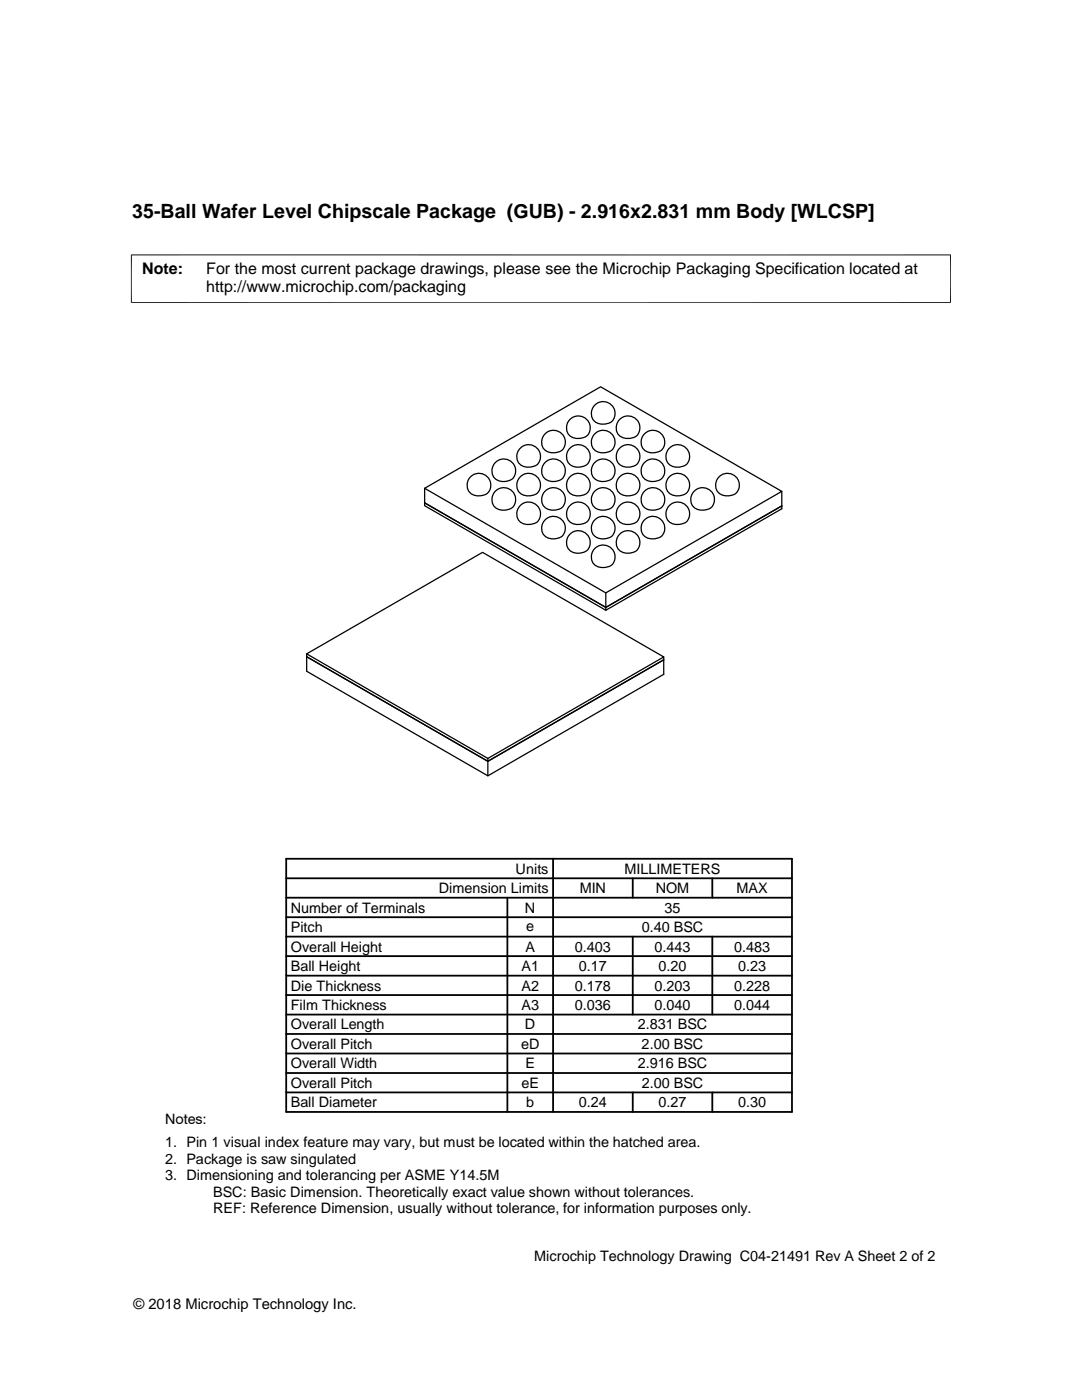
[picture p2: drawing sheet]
<svg xmlns="http://www.w3.org/2000/svg" width="216mm" height="279mm" viewBox="0 0 216 279" stroke-linecap="round" stroke-linejoin="round" font-family="sans-serif">
<defs><g id="words">
<text font-size="3.9" x="26.4" y="43.5">35-Ball Wafer Level Chipscale Package (GUB) - 2.916x2.831 mm Body [WLCSP]</text>
<g font-size="3.2">
<text x="28.4" y="54.6">Note:</text>
<text x="41.1" y="54.6">For the most current package drawings, please see the Microchip Packaging Specification located at</text>
<text x="41.1" y="58.3">http://www.microchip.com/packaging</text>
</g>
<g font-size="2.9">
<text x="87.6" y="178.2">Dimension Limits</text>
<text x="102.9" y="174.4">Units</text>
<text x="115.7" y="178.2">MIN</text>
<text x="124.6" y="174.4">MILLIMETERS</text>
<text x="130.8" y="178.2">NOM</text>
<text x="147" y="178.2">MAX</text>
<text x="58" y="182.1">Number of Terminals</text>
<text x="104.8" y="182.1">N</text>
<text x="105" y="185.7">e</text>
<text x="132.6" y="182.1">35</text>
<text x="58" y="189.9">Overall Height</text>
<text x="58" y="186">Pitch</text>
<text x="104.8" y="189.9">A</text>
<text x="114.7" y="189.9">0.403</text>
<text x="128" y="186">0.40 BSC</text>
<text x="130.6" y="189.9">0.443</text>
<text x="146.5" y="189.9">0.483</text>
<text x="58" y="193.8">Ball Height</text>
<text x="58" y="197.7">Die Thickness</text>
<text x="104.1" y="193.8">A1</text>
<text x="104.1" y="197.7">A2</text>
<text x="114.7" y="197.7">0.178</text>
<text x="115.5" y="193.8">0.17</text>
<text x="130.6" y="197.7">0.203</text>
<text x="131.4" y="193.8">0.20</text>
<text x="146.5" y="197.7">0.228</text>
<text x="147.3" y="193.8">0.23</text>
<text x="58" y="201.6">Film Thickness</text>
<text x="104.1" y="201.5">A3</text>
<text x="114.7" y="201.6">0.036</text>
<text x="130.6" y="201.6">0.040</text>
<text x="146.5" y="201.6">0.044</text>
<text x="58" y="205.4">Overall Length</text>
<text x="58" y="209.3">Overall Pitch</text>
<text x="104" y="209.3">eD</text>
<text x="104.8" y="205.4">D</text>
<text x="127.3" y="205.4">2.831 BSC</text>
<text x="128" y="209.3">2.00 BSC</text>
<text x="58" y="213.2">Overall Width</text>
<text x="104.8" y="213.2">E</text>
<text x="127.3" y="213.2">2.916 BSC</text>
<text x="58" y="221">Ball Diameter</text>
<text x="58" y="217.1">Overall Pitch</text>
<text x="104" y="217.1">eE</text>
<text x="105" y="221">b</text>
<text x="115.5" y="221">0.24</text>
<text x="128" y="217.1">2.00 BSC</text>
<text x="131.4" y="221">0.27</text>
<text x="147.3" y="221">0.30</text>
<text x="32.9" y="224.3">Notes:</text>
<text x="32.9" y="228.9">1. Pin 1 visual index feature may vary, but must be located within the hatched area.</text>
<text x="32.9" y="232.2">2. Package is saw singulated</text>
<text x="32.9" y="235.5">3. Dimensioning and tolerancing per ASME Y14.5M</text>
<text x="42.5" y="238.8">BSC: Basic Dimension. Theoretically exact value shown without tolerances.</text>
<text x="42.5" y="242.2">REF: Reference Dimension, usually without tolerance, for information purposes only.</text>
<text x="106.6" y="251.7">Microchip Technology Drawing C04-21491 Rev A Sheet 2 of 2</text>
<text x="26.6" y="261.3">© 2018 Microchip Technology Inc.</text>
</g>
</g></defs>
<g fill="none" stroke="#000" stroke-width=".25">
<path d="M84.7 97.5l35.1-20.3 36.2 20.9-35.1 20.2zM84.7 97.5v2.9l36.2 20.8 35.1-20.2-35.1 20.2-36.2-20.8v.5l36.2 20.9 35.1-20.3v-3.4M94.1 94.9a2.34 2.34 0 0 1 3.3 .4 2.34 2.34 0 0 1-.4 3.3 2.65 2.65 0 0 1-3.6-.8 2.41 2.41 0 0 1 .7-2.9zM98.6 98.3a2.34 2.34 0 0 1 3.5-.4 2.34 2.34 0 0 1-.1 3.6 2.66 2.66 0 0 1-3.7-.9 2.46 2.46 0 0 1 .3-2.3zM99.1 92.1a2.33 2.33 0 0 1 3.3 .4 2.33 2.33 0 0 1-.4 3.2 2.43 2.43 0 0 1-3.8-1.6 2.41 2.41 0 0 1 .9-2zM104.1 94.9a2.34 2.34 0 0 1 3.2 .4 2.34 2.34 0 0 1-.3 3.3 2.68 2.68 0 0 1-3.7-.8 2.39 2.39 0 0 1 .8-2.9zM104.1 89.2a2.33 2.33 0 0 1 3.2 .4 2.33 2.33 0 0 1-.3 3.3 2.45 2.45 0 0 1-3.9-1.6 2.39 2.39 0 0 1 1-2.1zM109 86.4a2.33 2.33 0 0 1 3.3 .3 2.33 2.33 0 0 1-.4 3.3 2.69 2.69 0 0 1-3.7-1 2.45 2.45 0 0 1 .8-2.6zM109 92.1a2.33 2.33 0 0 1 3.3 .4 2.33 2.33 0 0 1-.4 3.2 2.44 2.44 0 0 1-3.8-1.6 2.34 2.34 0 0 1 .9-2zM109 97.8a2.34 2.34 0 0 1 3.3 .4 2.34 2.34 0 0 1-.4 3.3 2.45 2.45 0 0 1-3.8-1.6 2.39 2.39 0 0 1 .9-2.1zM114 83.5a2.33 2.33 0 0 1 3.3 .4 2.33 2.33 0 0 1-.4 3.3 2.66 2.66 0 0 1-3.7-.9 2.4 2.4 0 0 1 .8-2.8zM114 94.9a2.33 2.33 0 0 1 3.3 .4 2.33 2.33 0 0 1-.4 3.3 2.65 2.65 0 0 1-3.7-.8 2.4 2.4 0 0 1 .8-2.9z"/>
<path d="M114 89.2a2.33 2.33 0 0 1 3.3 .4 2.33 2.33 0 0 1-.4 3.3 2.43 2.43 0 0 1-3.9-1.6 2.27 2.27 0 0 1 1-2.1zM118.4 98.3a2.35 2.35 0 0 1 3.5-.4 2.35 2.35 0 0 1-.1 3.6 2.68 2.68 0 0 1-3.6-.9 2.45 2.45 0 0 1 .2-2.3zM118.9 80.6a2.34 2.34 0 0 1 3.3 .4 2.34 2.34 0 0 1-.4 3.3 2.68 2.68 0 0 1-3.6-.8 2.4 2.4 0 0 1 .7-2.9zM118.9 92.1a2.33 2.33 0 0 1 3.3 .4 2.33 2.33 0 0 1-.4 3.2 2.45 2.45 0 0 1-3.8-1.5 2.41 2.41 0 0 1 .9-2.1zM118.9 86.4a2.34 2.34 0 0 1 3.3 .4 2.34 2.34 0 0 1-.4 3.2 2.69 2.69 0 0 1-3.7-1 2.38 2.38 0 0 1 .8-2.6zM123.9 83.5a2.34 2.34 0 0 1 3.3 .4 2.34 2.34 0 0 1-.4 3.3 2.45 2.45 0 0 1-3.8-1.7 2.35 2.35 0 0 1 .9-2zM123.9 94.9a2.34 2.34 0 0 1 3.3 .4 2.34 2.34 0 0 1-.4 3.3 2.45 2.45 0 0 1-3.8-1.6 2.34 2.34 0 0 1 .9-2.1zM123.9 89.2a2.33 2.33 0 0 1 3.3 .4 2.33 2.33 0 0 1-.4 3.3 2.44 2.44 0 0 1-3.8-1.6 2.34 2.34 0 0 1 .9-2.1zM128.3 98.3a2.34 2.34 0 0 1 3.6-.4 2.34 2.34 0 0 1-.2 3.6 2.66 2.66 0 0 1-3.6-.9 2.45 2.45 0 0 1 .2-2.3zM128.9 86.4a2.33 2.33 0 0 1 3.2 .4 2.33 2.33 0 0 1-.4 3.2 2.66 2.66 0 0 1-3.6-.8 2.39 2.39 0 0 1 .8-2.8zM128.9 92.1a2.33 2.33 0 0 1 3.2 .4 2.33 2.33 0 0 1-.4 3.2 2.43 2.43 0 0 1-3.8-1.6 2.28 2.28 0 0 1 1-2zM133.8 94.9a2.33 2.33 0 0 1 3.3 .4 2.33 2.33 0 0 1-.4 3.3 2.66 2.66 0 0 1-3.6-.8 2.4 2.4 0 0 1 .7-2.9z"/>
<path d="M133.8 89.2a2.33 2.33 0 0 1 3.3 .4 2.33 2.33 0 0 1-.4 3.3 2.43 2.43 0 0 1-3.8-1.6 2.4 2.4 0 0 1 .9-2.1zM138.8 97.8a2.34 2.34 0 0 1 3.3 .4 2.34 2.34 0 0 1-.4 3.3 2.7 2.7 0 0 1-3.7-1 2.38 2.38 0 0 1 .8-2.7zM143.7 94.9a2.34 2.34 0 0 1 3.3 .4 2.34 2.34 0 0 1-.4 3.3 2.45 2.45 0 0 1-3.8-1.6 2.32 2.32 0 0 1 .9-2.1zM104.1 100.7a2.33 2.33 0 0 1 3.2 .4 2.33 2.33 0 0 1-.3 3.2 2.7 2.7 0 0 1-3.8-.9 2.38 2.38 0 0 1 .9-2.7zM109 103.5a2.33 2.33 0 0 1 3.3 .4 2.33 2.33 0 0 1-.4 3.3 2.44 2.44 0 0 1-3.8-1.6 2.34 2.34 0 0 1 .9-2.1zM114 100.7a2.33 2.33 0 0 1 3.2 .4 2.33 2.33 0 0 1-.3 3.2 2.67 2.67 0 0 1-3.7-.8 2.38 2.38 0 0 1 .8-2.8zM114 106.4a2.33 2.33 0 0 1 3.2 .4 2.33 2.33 0 0 1-.3 3.2 2.63 2.63 0 0 1-3.7-.8 2.4 2.4 0 0 1 .8-2.8zM118.9 109.3a2.34 2.34 0 0 1 3.3 .3 2.34 2.34 0 0 1-.4 3.3 2.68 2.68 0 0 1-3.6-.8 2.4 2.4 0 0 1 .7-2.8zM118.9 103.5a2.33 2.33 0 0 1 3.3 .4 2.33 2.33 0 0 1-.4 3.3 2.45 2.45 0 0 1-3.8-1.6 2.41 2.41 0 0 1 .9-2.1zM120.9 118.3v3.5M123.9 100.7a2.33 2.33 0 0 1 3.3 .4 2.33 2.33 0 0 1-.4 3.2 2.69 2.69 0 0 1-3.7-.9 2.45 2.45 0 0 1 .8-2.7zM123.9 106.4a2.33 2.33 0 0 1 3.3 .4 2.33 2.33 0 0 1-.4 3.2 2.44 2.44 0 0 1-3.8-1.6 2.34 2.34 0 0 1 .9-2z"/>
<path d="M128.9 103.5a2.33 2.33 0 0 1 3.2 .4 2.33 2.33 0 0 1-.4 3.3 2.43 2.43 0 0 1-3.8-1.6 2.28 2.28 0 0 1 1-2.1zM133.8 100.7a2.33 2.33 0 0 1 3.3 .4 2.33 2.33 0 0 1-.4 3.2 2.66 2.66 0 0 1-3.6-.8 2.38 2.38 0 0 1 .7-2.8zM61.2 130.5l35.1-20.3 36.1 20.9-35.1 20.3zM61.2 130.5v3.5l36.1 20.8 35.1-20.2v-3.5M61.2 131.1l36.1 20.8 35.1-20.2M97.3 151.4v3.4"/>
</g>
<path d="M26.1 50.9h163.7M26.2 50.8v9.7M189.7 50.8v9.7M26.1 60.4h163.7" fill="none" stroke="#000" stroke-width=".2"/>
<g fill="none" stroke="#000" stroke-width=".36">
<path d="M57.1 179.2h100.9M57.1 175.3h100.9M57.1 171.4h100.9v50.5h-100.9zM101.2 179.2v42.7M110.4 171.4v50.5M126.3 175.3v3.9M142.1 175.3v3.9M57.1 190.8h100.9M57.1 186.9h100.9M57.1 183h100.9M57.1 198.6h100.9M57.1 194.7h100.9"/>
<path d="M126.3 186.9v15.6M142.1 186.9v15.6M57.1 218h100.9M57.1 202.5h100.9M57.1 210.2h100.9M57.1 206.4h100.9M57.1 214.1h100.9M126.3 218v3.9M142.1 218v3.9"/>
</g>
<use href="#words"/>
</svg>
